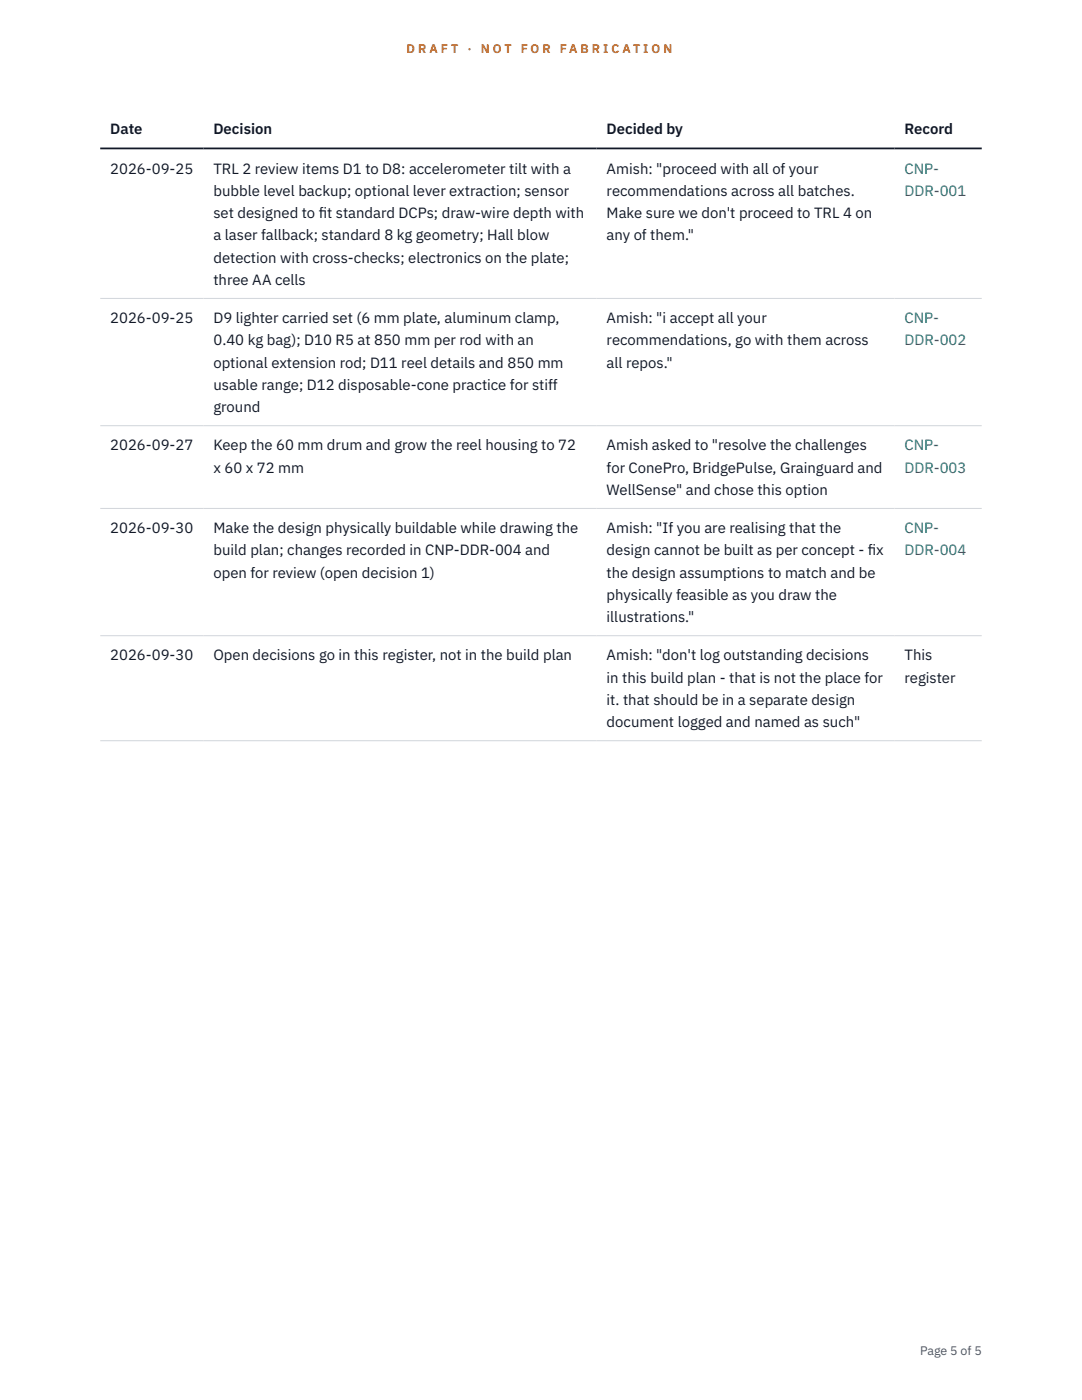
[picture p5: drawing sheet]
<svg xmlns="http://www.w3.org/2000/svg" width="216mm" height="279mm" viewBox="0 0 216 279" stroke-linecap="round" stroke-linejoin="round" font-family="sans-serif">
<defs><g id="words">
<g font-size="3" fill="#111827">
<text x="22" y="26.8">Date</text>
<text x="42.6" y="26.8">Decision</text>
<text x="121" y="26.8">Decided by</text>
<text x="180.5" y="26.8">Record</text>
<text x="22" y="34.6">2026-09-25</text>
<text x="42.6" y="34.6">TRL 2 review items D1 to D8: accelerometer tilt with a</text>
<text x="121" y="34.6">Amish: &quot;proceed with all of your</text>
<text x="42.6" y="39.1">bubble level backup; optional lever extraction; sensor</text>
<text x="121" y="39.1">recommendations across all batches.</text>
<text x="42.6" y="43.5">set designed to f</text>
<text x="42.6" y="48">a laser fallback; standard 8 kg geometry; Hall blow</text>
<text x="63.6" y="43.5">it standard DCPs; draw-wire depth with</text>
<text x="121" y="43.5">Make sure we don't proceed to TRL 4 on</text>
<text x="121" y="48">any of them.&quot;</text>
<text x="42.6" y="52.4">detection with cross-checks; electronics on the plate;</text>
<text x="42.6" y="56.9">three AA cells</text>
<text x="22" y="64.5">2026-09-25</text>
<text x="42.6" y="64.5">D9 lighter carried set (6 mm plate, aluminum clamp,</text>
<text x="121" y="64.5">Amish: &quot;i accept all your</text>
<text x="42.6" y="68.9">0.40 kg bag); D10 R5 at 850 mm per rod with an</text>
<text x="121" y="68.9">recommendations, go with them across</text>
<text x="42.6" y="73.4">optional extension rod; D11 reel details and 850 mm</text>
<text x="42.6" y="77.8">usable range; D12 disposable-cone practice for stiff</text>
<text x="121" y="73.4">all repos.&quot;</text>
<text x="42.6" y="82.3">ground</text>
<text x="22" y="89.9">2026-09-27</text>
<text x="42.6" y="89.9">Keep the 60 mm drum and grow the reel housing to 72</text>
<text x="121" y="89.9">Amish asked to &quot;resolve the challenges</text>
<text x="42.6" y="94.3">x 60 x 72 mm</text>
<text x="121" y="94.3">for ConePro, BridgePulse, Grainguard and</text>
<text x="121" y="98.8">WellSense&quot; and chose this option</text>
<text x="22" y="106.4">2026-09-30</text>
<text x="42.6" y="106.4">Make the design physically buildable while drawing the</text>
<text x="121" y="106.4">Amish: &quot;If you are realising that the</text>
<text x="42.6" y="110.8">build plan; changes recorded in CNP-DDR-004 and</text>
<text x="121" y="110.8">design cannot be built as per concept - f</text>
<text x="173.2" y="110.8">ix</text>
<text x="42.6" y="115.3">open for review (open decision 1)</text>
<text x="121" y="115.3">the design assumptions to match and be</text>
<text x="121" y="119.7">physically feasible as you draw the</text>
<text x="121" y="124.2">illustrations.&quot;</text>
<text x="22" y="131.8">2026-09-30</text>
<text x="42.6" y="131.8">Open decisions go in this register, not in the build plan</text>
<text x="121" y="131.8">Amish: &quot;don't log outstanding decisions</text>
<text x="180.5" y="131.8">This</text>
<text x="121" y="136.2">in this build plan - that is not the place for</text>
<text x="180.5" y="136.2">register</text>
<text x="121" y="140.7">it. that should be in a separate design</text>
<text x="121" y="145.1">document logged and named as such&quot;</text>
</g>
<g font-size="3" fill="#0f766e">
<text x="180.5" y="34.6">CNP-</text>
<text x="180.5" y="39.1">DDR-001</text>
<text x="180.5" y="64.5">CNP-</text>
<text x="180.5" y="68.9">DDR-002</text>
<text x="180.5" y="89.9">CNP-</text>
<text x="180.5" y="94.3">DDR-003</text>
<text x="180.5" y="106.4">CNP-</text>
<text x="180.5" y="110.8">DDR-004</text>
</g>
<g font-size="2.5" fill="#b45309">
<text x="81.1" y="10.5">D R A F T</text>
<text x="93.3" y="10.5">·</text>
<text x="95.9" y="10.5">N O T</text>
<text x="103.9" y="10.5">F O R</text>
<text x="111.7" y="10.5">F A B R I C A T I O N</text>
</g>
<text font-size="2.5" fill="#4b5563" x="183.6" y="270.3">Page 5 of 5</text>
</g></defs>
<path d="M20 59.6h175.9M20 85h175.9M20 101.5h175.9M20 126.9h175.9M20 147.8h175.9" fill="none" stroke="#d1d5db" stroke-width=".2"/>
<path d="M20 29.6h175.9" fill="none" stroke="#111827" stroke-width=".35"/>
<use href="#words"/>
</svg>
